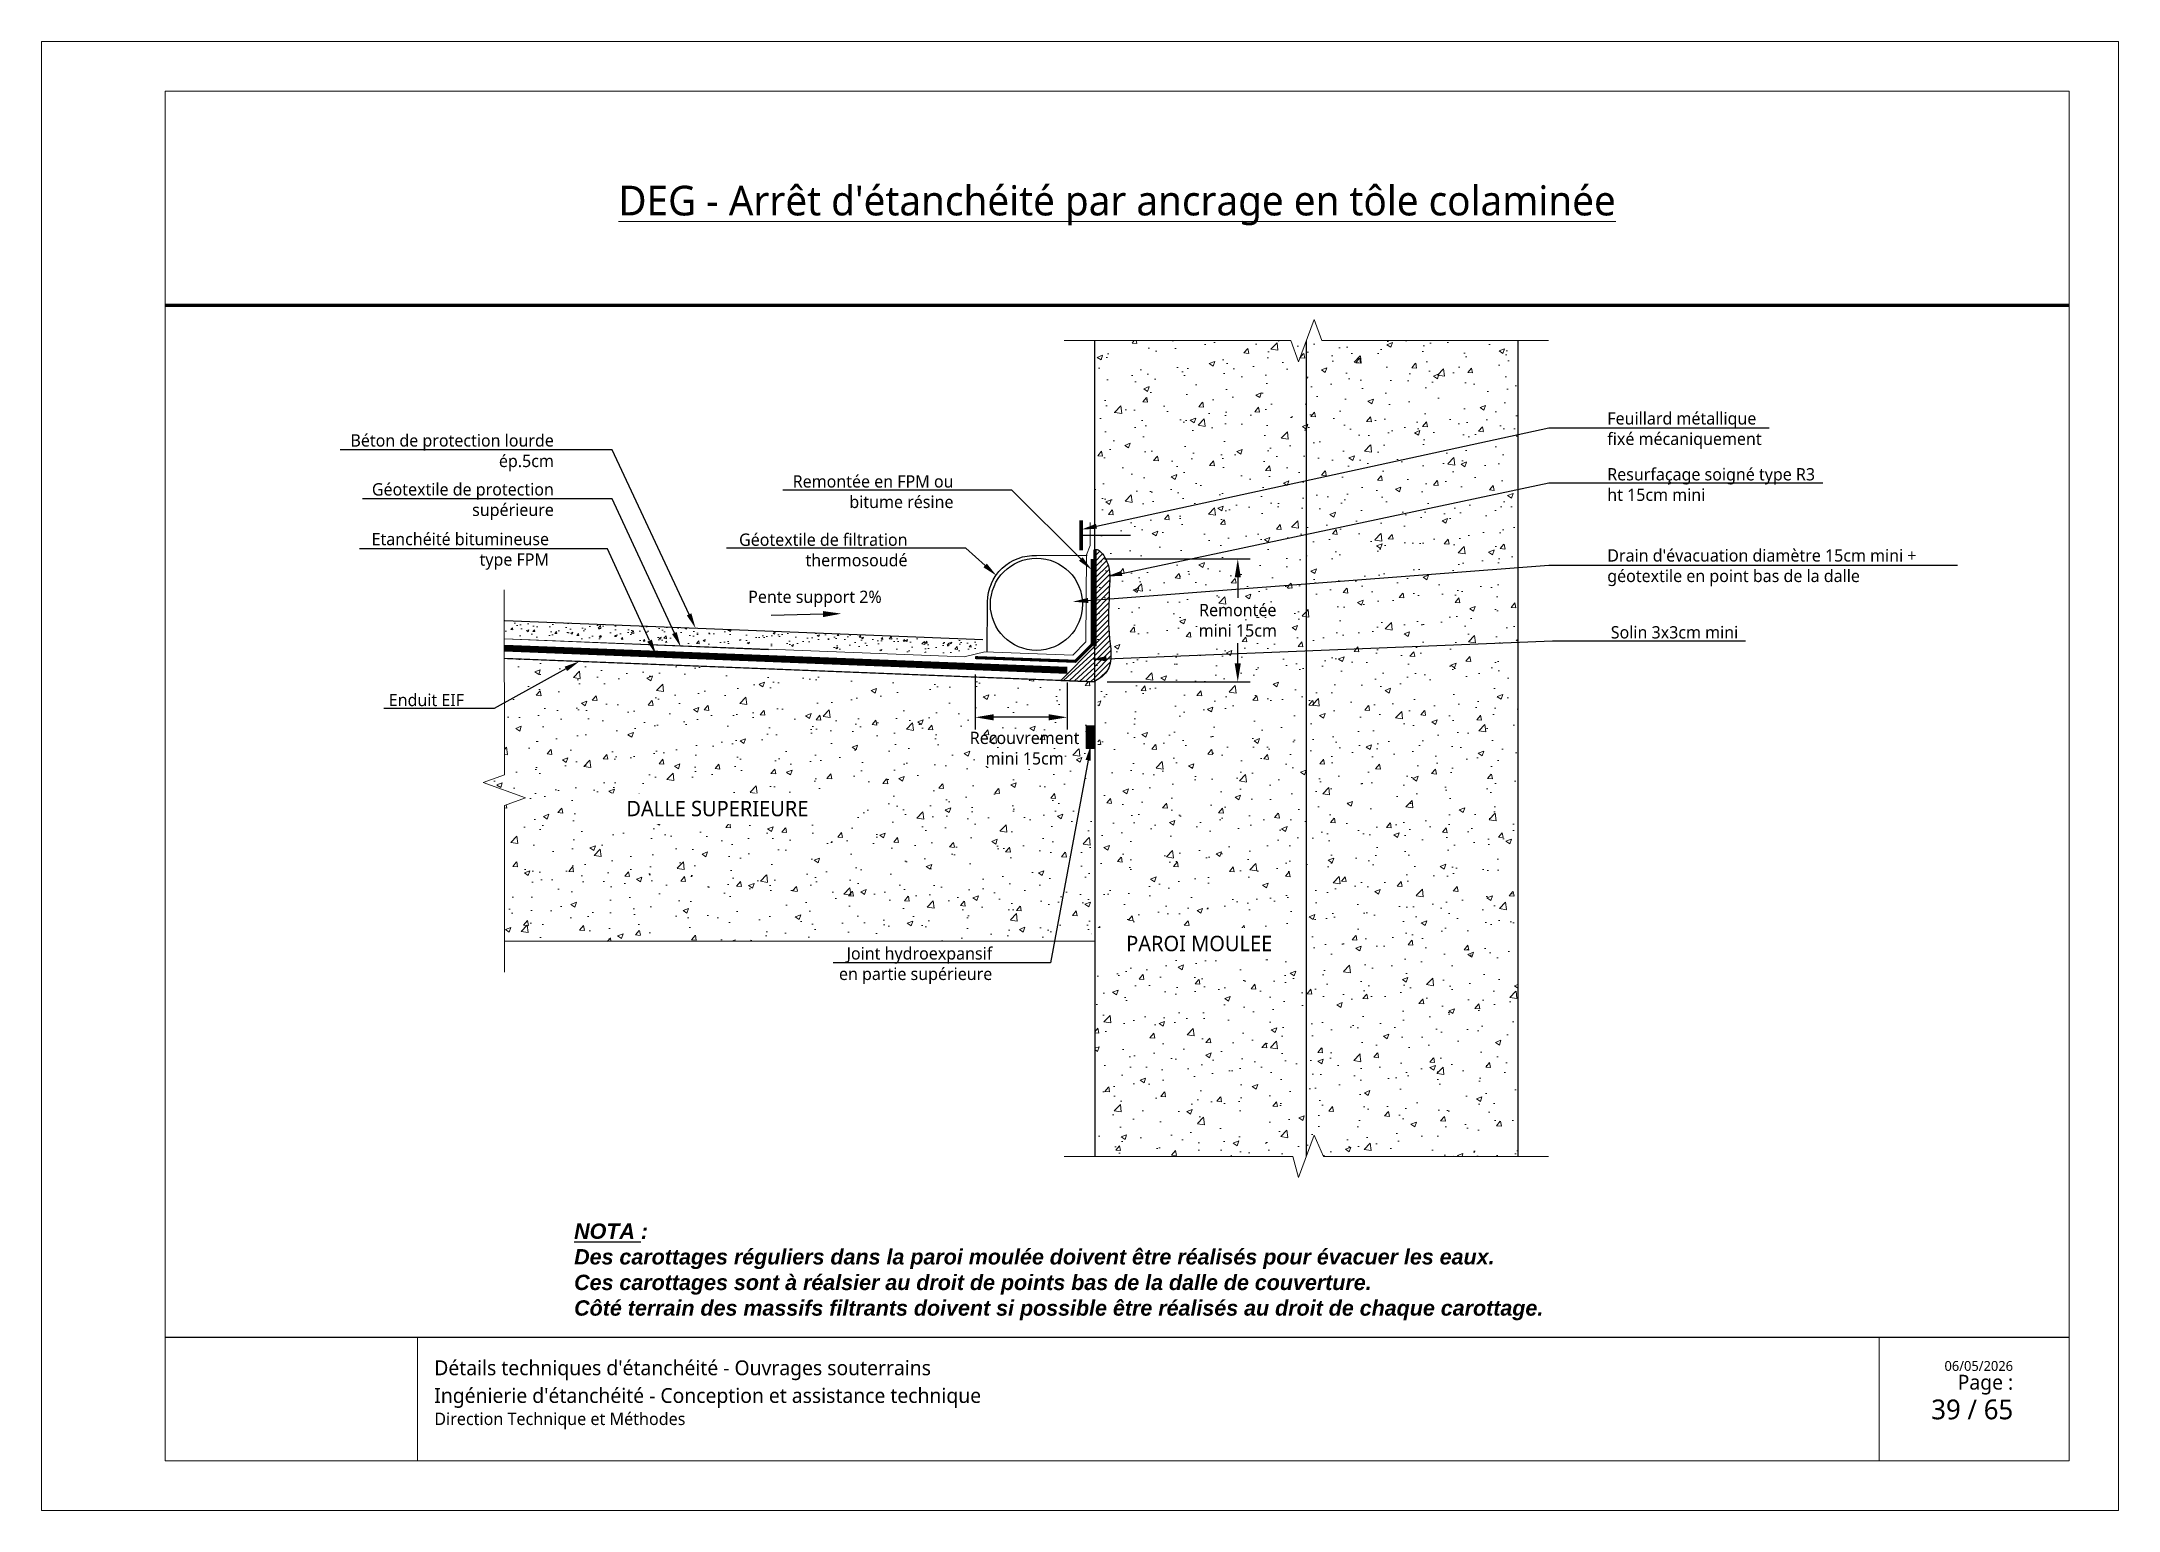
# Paper-space layout '57 - FPM - Raccord sur arase super haute avec arase inférieure de la dalle supérieure au-dessus de la nappe sans impermeabilisation - Partie courante' of a CAD drawing. Header units: millimetres. Extents: x 12 to 432, y -108 to 189.
# The model-space entities are those that its viewports show. They can reach past a viewport. Long polylines and large blocks are cut down to what shows.
import ezdxf
from ezdxf import colors
from ezdxf.entities.mleader import LeaderData, LeaderLine
from ezdxf.math import Vec2, Vec3

# ---------------------------------------------------------------- set-up
doc = ezdxf.new("R2010")
doc.units = ezdxf.units.MM
doc.linetypes.add('CACHE', pattern=[0.375, 0.25, -0.125])
doc.linetypes.add('CONTINU', pattern=[0])
for name, color, linetype, lineweight in [('Dessin_AXE', 8, 'Continuous', 5), ('Dessin_HACHURES', 253, 'Continuous', 9), ('G-ANNO-TTLB', 7, 'Continuous', 5), ('G-ANNO-TTLB-THIN', 7, 'Continuous', 5), ('Matériel_Joint Hydroexpansif', 140, 'CACHE', 0), ("Matériel_Profilé d'arrêt d'eau paroi moulée", 3, 'CACHE', 0), ('SYSTEME_FPM_Enduit EIF', 6, 'Continuous', 9), ("SYSTEME_FPM_Feuille Bitume + enduit d'imperméabilisation", 4, 'Continuous', 9), ('SYSTEME_FPM_GEOTEXTILE de protection', 3, 'ISOLATION', 5), ('SYSTEME_S.E.L', 30, 'Continuous', 9)]:
    doc.layers.add(name, color=color, linetype=linetype, lineweight=lineweight)
for name, color, linetype in [('Dessin_CONTOURS BETON', 7, 'Continuous'), ('Dessin_COTATIONS', 7, 'Continuous'), ('Dessin_TEXTES', 7, 'CONTINU'), ('GEN-_-CARTOUCHE', 7, 'Continuous'), ('Matériel_Drain-Tube PVC', 4, 'Continuous'), ('Matériel_Feuillard-Solin', 40, 'Continuous'), ('Matériel_Resine', 230, 'Continuous'), ('SYSTEME_FPM_Géotextile de filtration thermosoudé', 210, 'ISOLATION')]:
    doc.layers.add(name, color=color, linetype=linetype)
doc.layers.add('GEN-_-FMULT', color=210, linetype='Continuous', plot=False)
doc.styles.add('Segoe UI_2', font='segoeui.ttf', dxfattribs={"height": 0.0025})
doc.styles.add('Segoe UI_3', font='segoeui.ttf', dxfattribs={"height": 0.0035})
doc.styles.add('Segoe UI_4', font='segoeui.ttf', dxfattribs={"height": 0.004})
doc.styles.add('Segoe UI_B_1', font='segoeuib.ttf', dxfattribs={"height": 0.005})
doc.styles.add('Segoe UI_B_2', font='segoeuib.ttf', dxfattribs={"height": 0.0045})
doc.styles.add('txt-moyen', font='segoeui.ttf')
doc.linetypes.add('ISOLATION', pattern='A,0.0001,-0.1,[134,ltypeshp.shx,S=0.1,R=0,X=-0.1,Y=0],-0.2,[134,ltypeshp.shx,S=0.1,R=180,X=0.1,Y=0],-0.1', length=0.4001)
doc.dimstyles.new('1000F2', dxfattribs={"dimscale": 10, "dimtxt": 0.25, "dimasz": 0.3, "dimexe": 0.2, "dimexo": 0, "dimgap": 0.1, "dimtad": 1, "dimzin": 0, "dimdsep": 46, "dimtxsty": 'txt-moyen', "dimcen": 0.1, "dimclrd": 256, "dimclre": 256, "dimclrt": 256, "dimazin": 0, "dimtfac": 1, "dimtmove": 2, "dimatfit": 3, "dimfxl": 1, "dimtolj": 1, "dimtzin": 0, "dimlwd": -1, "dimlwe": -1, "dimarcsym": 0})
pattern_1 = [(50, (26322.862, 3527.005), (9.1092334, -0.796954), [0.9525, -10.4775]), (355, (26322.862, 3527.005), (-1.762171, 9.552842), [0.762, -8.382029]), (100.45144, (26323.621, 3526.938), (7.347062, 8.755888), [0.8095, -8.904512]), (46.1842, (26322.862, 3529.545), (13.553952, -2.102116), [1.42875, -15.71625]), (96.63556, (26323.992, 3529.37), (11.870207, 12.371306), [1.21425, -13.35678]), (351.18415, (26322.862, 3529.545), (11.870207, 12.371306), [1.142998, -12.572987]), (21, (26324.132, 3528.91), (7.58072, -5.11326), [0.9525, -10.4775]), (326, (26324.132, 3528.91), (3.090101, 9.209398), [0.762, -8.382]), (71.45144, (26324.764, 3528.4836), (10.670821, 4.096138), [0.8095, -8.904497]), (37.5, (26322.862, 3527.0047), (0.1544302, 4.227752), [0, -8.2804, 0, -8.509, 0, -8.41375]), (7.5, (26322.862, 3527.0047), (3.340983, 5.0090287), [0, -4.8514, 0, -8.0899, 0, -3.20675]), (327.5, (26320.03, 3527.0047), (6.7795298, -0.2864372), [0, -3.175, 0, -9.906, 0, -13.1445]), (317.5, (26318.76, 3527.0047), (7.406459, 1.2713246), [0, -4.1275, 0, -6.5786, 0, -9.3345])]

psp = doc.layouts.new('57 - FPM - Raccord sur arase super haute avec arase inférieure de la dalle supérieure au-dessus de la nappe sans impermeabilisation - Partie courante')

msp = doc.modelspace()

# ---------------------------------------------------------------- texts
at = {"layer": 'Dessin_TEXTES', "insert": (23003.5817, 8750.2943), "char_height": 2, "width": 50.271961, "attachment_point": 7, "style": 'txt-moyen', "bg_fill": 2}
msp.add_mtext('Pente support 2%', dxfattribs=at)
at = {"layer": 'Dessin_TEXTES', "color": 0, "insert": (22975.2455, 8649.9583), "char_height": 2.5, "width": 239.177851, "attachment_point": 1, "style": 'txt-moyen', "bg_fill": 2}
msp.add_mtext('{\\fArial|b1|i1|c0|p34;\\LNOTA \\l: \\PDes carottages réguliers dans la paroi moulée doivent être réalisés pour évacuer les eaux. \\PCes carottages sont à réalsier au droit de points bas de la dalle de couverture. \\PCôté terrain des massifs filtrants doivent si possible être réalisés au droit de chaque carottage.}', dxfattribs=at)

# ---------------------------------------------------------------- blocks, each defined once
blk = doc.blocks.new('cart.L6P1')
at = {"layer": 'G-ANNO-TTLB'}
for p, q in [((-37.23, 312.77), (-37.23, 15.77)), ((382.77, 312.77), (-37.23, 312.77)), ((382.77, 312.77), (382.77, 15.77)), ((334.38, 50.77), (334.38, 25.77)), ((372.77, 50.77), (372.77, 25.77)), ((-37.23, 15.77), (382.77, 15.77))]:
    blk.add_line(p, q, dxfattribs=at)
at = {"layer": 'G-ANNO-TTLB-THIN'}
for p, q in [((-12.23, 302.77), (372.77, 302.77)), ((-12.23, 50.77), (-12.23, 302.77)), ((372.77, 302.77), (372.77, 50.77)), ((-12.23, 50.77), (-12.23, 25.77)), ((-12.23, 50.77), (372.77, 50.77)), ((38.77, 50.77), (38.77, 25.77)), ((-12.23, 25.77), (372.77, 25.77))]:
    blk.add_line(p, q, dxfattribs=at)
at = {"layer": 'GEN-_-FMULT', "lineweight": 70}
blk.add_line((-12.23, 259.46), (372.77, 259.46), dxfattribs=at)
at = {"layer": 'G-ANNO-TTLB', "attachment_point": 1}
for s, insert, char_height, width, style in [("\\pxqc;\\LDEG - Arrêt d'étanchéité par ancrage en tôle colaminée", (-12.23, 283.61), 6, 385, 'Segoe UI_B_2'), ("Détails techniques d'étanchéité - Ouvrages souterrains", (42.19, 46.11), 3, 202.4845, 'Segoe UI_B_2'), ('\\pxqr;{\\H0.75x;Page : \\P}  39 / 65', (310.88, 43.2), 4, 50.6047, 'Segoe UI_B_1'), ('06/05/2026', (347.59, 45.99), 2, 17.4768, 'Segoe UI_2'), ("Ingénierie d'étanchéité - Conception et assistance technique", (42.19, 40.51), 3, 249.7878, 'Segoe UI_3'), ('Direction Technique et Méthodes', (42.19, 35.54), 2.5, 82.8945, 'Segoe UI_4')]:
    blk.add_mtext(s, dxfattribs=dict(at, insert=insert, char_height=char_height, width=width, style=style))
blk = doc.blocks.new('*D133')
at = {"layer": 'Defpoints', "color": 0, "transparency": 16777216}
for p in [(23059.57, 8758.13), (23060.01, 8738.13), (23083.28, 8738.13)]:
    blk.add_point(p, dxfattribs=at)
at = {"layer": 'Dessin_COTATIONS', "transparency": 16777216}
for p, q in [((23061.57, 8758.13), (23085.28, 8758.13)), ((23083.28, 8755.13), (23083.28, 8751.82)), ((23083.28, 8741.13), (23083.28, 8744.44)), ((23062.01, 8738.13), (23085.28, 8738.13))]:
    blk.add_line(p, q, dxfattribs=at)
for points in [[(23083.78, 8755.13), (23082.78, 8755.13), (23083.28, 8758.13)], [(23082.78, 8741.13), (23083.78, 8741.13), (23083.28, 8738.13)]]:
    blk.add_solid(points, dxfattribs=at)
at = {"layer": 'Dessin_COTATIONS', "transparency": 16777216, "insert": (23083.28, 8748.13), "char_height": 2, "attachment_point": 5, "rotation": 359.9999, "style": 'txt-moyen'}
blk.add_mtext('\\A1;Remontée\\Pmini 15cm', dxfattribs=at)
blk = doc.blocks.new('*D134')
at = {"layer": 'Defpoints', "color": 0, "transparency": 16777216}
for p in [(23040.52, 8741.31), (23055.52, 8739.99), (23040.52, 8732.35)]:
    blk.add_point(p, dxfattribs=at)
at = {"layer": 'Dessin_COTATIONS', "transparency": 16777216}
for p, q in [((23040.52, 8739.31), (23040.52, 8730.35)), ((23055.52, 8737.99), (23055.52, 8730.35)), ((23052.52, 8732.35), (23043.52, 8732.35))]:
    blk.add_line(p, q, dxfattribs=at)
for points in [[(23043.52, 8732.85), (23043.52, 8731.85), (23040.52, 8732.35)], [(23052.52, 8731.85), (23052.52, 8732.85), (23055.52, 8732.35)]]:
    blk.add_solid(points, dxfattribs=at)
at = {"layer": 'Dessin_COTATIONS', "transparency": 16777216, "insert": (23048.58, 8727.32), "char_height": 2, "attachment_point": 5, "rotation": 359.9999, "style": 'txt-moyen'}
blk.add_mtext('\\A1;Recouvrement \\Pmini 15cm', dxfattribs=at)

# ---------------------------------------------------------------- dimensions: what is measured, and where the dimension line sits
at = {"layer": 'Dessin_COTATIONS'}
dim = msp.add_linear_dim(base=(23083.2792, 8738.1313), p1=(23059.5732, 8758.1313), p2=(23060.0098, 8738.1313), angle=90, text='Remontée\\Pmini 15cm', dimstyle='1000F2', override={"dimtxt": 0.2, "dimexo": 0.2, "dimtad": 0}, dxfattribs=at)
dim.commit()
dim.dimension.update_dxf_attribs({"geometry": '*D133', "text_midpoint": (23083.2792, 8748.1313), "text_rotation": 359.9999})
dim = msp.add_linear_dim(base=(23040.524, 8732.3541), p1=(23055.524, 8739.9905), p2=(23040.524, 8741.3077), text='Recouvrement \\Pmini 15cm', dimstyle='1000F2', override={"dimtxt": 0.2, "dimexo": 0.2, "dimtad": 0}, dxfattribs=at)
dim.commit()
dim.dimension.update_dxf_attribs({"geometry": '*D134', "text_midpoint": (23048.576, 8727.3191), "dimtype": 160, "text_rotation": 359.9999})

# ---------------------------------------------------------------- hatches: boundary and pattern name
at = {"layer": 'Dessin_HACHURES'}
h = msp.add_hatch(dxfattribs=at)
h.set_pattern_fill('AR-CONC', color=256, scale=0.05)
h.set_pattern_definition(pattern_1)
edge = h.paths.add_edge_path()
edge.add_line((23094.4425, 8793.6697), (23079.7262, 8793.6697))
edge.add_line((23079.7262, 8793.6697), (23078.4762, 8797.104))
edge.add_line((23078.4762, 8797.104), (23075.9762, 8790.2354))
edge.add_line((23075.9762, 8790.2354), (23074.7262, 8793.6697))
edge.add_line((23074.7262, 8793.6697), (23060.0098, 8793.6697))
edge.add_line((23060.0098, 8793.6697), (23060.0098, 8738.1313))
edge.add_line((23060.0098, 8738.1313), (23060.5098, 8738.1313))
edge.add_line((23060.5098, 8738.1313), (23060.5098, 8721.229))
edge.add_arc((23053.1945, 8720.0894), 7.4035, -8.854866, 8.854836, ccw=False)
edge.add_line((23060.5098, 8718.9497), (23060.5098, 8708.1834))
edge.add_line((23060.5098, 8708.1834), (23060.0098, 8708.1834))
edge.add_line((23060.0098, 8708.1834), (23060.0098, 8660.8774))
edge.add_line((23060.0098, 8660.8774), (23075.0098, 8660.8774))
edge.add_line((23075.0098, 8660.8774), (23075.9761, 8660.8774))
edge.add_line((23075.9761, 8660.8774), (23078.4761, 8660.8774))
edge.add_line((23078.4761, 8660.8774), (23080.0098, 8660.8774))
edge.add_line((23080.0098, 8660.8774), (23094.4425, 8660.8774))
edge.add_line((23094.4425, 8660.8774), (23094.4425, 8793.6697))
h.paths.add_polyline_path([(23063.0442, 8692.8982), (23090.8818, 8692.8982), (23090.8818, 8698.05), (23063.0442, 8698.05)], flags=16)
h = msp.add_hatch(dxfattribs=at)
h.set_pattern_fill('AR-CONC', color=256, scale=0.05)
h.set_pattern_definition(pattern_1)
h.paths.add_polyline_path([(23095.6925, 8664.3117), (23097.2261, 8660.8774), (23128.8753, 8660.8774), (23128.8753, 8744.5594), (23094.4425, 8743.182), (23094.4425, 8660.8774), (23094.4425, 8660.8774)])
h.paths.add_polyline_path([(23128.8753, 8744.5594), (23128.8753, 8756.7237), (23094.4425, 8754.0855), (23094.4425, 8743.182)])
h.paths.add_polyline_path([(23128.8753, 8756.7237), (23128.8753, 8769.4374), (23094.4425, 8762.1443), (23094.4425, 8754.0855)])
h.paths.add_polyline_path([(23128.8753, 8769.4374), (23128.8753, 8778.3538), (23094.4425, 8770.8687), (23094.4425, 8762.1443)])
h.paths.add_polyline_path([(23128.8753, 8778.3538), (23128.8753, 8793.6697), (23096.9425, 8793.6697), (23095.6925, 8797.104), (23094.4425, 8793.6697), (23094.4425, 8770.8687)])
h.paths.add_polyline_path([(23063.3239, 8693.5967), (23090.6839, 8693.5967), (23090.6839, 8697.4317), (23063.3239, 8697.4317)], flags=9)
h = msp.add_hatch(dxfattribs=at)
h.set_pattern_fill('ANSI31', color=256, scale=0.2)
h.set_pattern_definition([(45, (26322.86205, 3527.00466), (-0.449012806, 0.449012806), [])])
edge = h.paths.add_edge_path()
edge.add_spline(control_points=[(23062.6183, 8741.9089), (23062.714, 8743.1935), (23062.0419, 8746.9668), (23062.2921, 8750.2711), (23062.3371, 8751.5683), (23062.3389, 8751.6256)], knot_values=[20.96480027, 20.96480027, 20.96480027, 20.96480027, 24.82542274, 31.03755573, 31.33295786, 31.33295786, 31.33295786, 31.33295786], degree=3, periodic=0)
edge.add_line((23062.3389, 8751.6256), (23060.0098, 8751.4473))
edge.add_line((23060.0098, 8751.4473), (23060.0098, 8738.2028))
edge.add_spline(control_points=[(23060.0098, 8738.2028), (23060.0547, 8738.2293), (23060.7778, 8738.6606), (23062.1764, 8739.6716), (23062.5591, 8741.1147), (23062.6183, 8741.9089)], knot_values=[31.33295786, 31.33295786, 31.33295786, 31.33295786, 31.4861303, 33.80187078, 36.18879248, 36.18879248, 36.18879248, 36.18879248], degree=3, periodic=0)
edge = h.paths.add_edge_path()
edge.add_spline(control_points=[(23062.3389, 8751.6256), (23062.3712, 8752.636), (23062.2903, 8754.0115), (23062.7634, 8756.0122), (23061.3672, 8759.2082), (23060.2649, 8759.757), (23060.0098, 8759.6278)], knot_values=[1.83733693, 1.83733693, 1.83733693, 1.83733693, 7.03972194, 15.05051499, 19.67228955, 20.96480027, 20.96480027, 20.96480027, 20.96480027], degree=3, periodic=0)
edge.add_line((23060.0098, 8759.6278), (23060.0098, 8751.4473))
edge.add_line((23060.0098, 8751.4473), (23062.3389, 8751.6256))
at = {"layer": 'Dessin_HACHURES', "linetype": 'CONTINU'}
h = msp.add_hatch(dxfattribs=at)
h.set_pattern_fill('AR-CONC', color=256, scale=0.5)
h.set_pattern_definition([(50, (24522.162, 6923.0702), (3.586301, -0.3137607), [0.375, -4.125]), (355, (24522.162, 6923.07), (-0.6937567, 3.7609607), [0.3, -3.3]), (100.45144, (24522.461, 6923.044), (2.892544, 3.4472), [0.318701, -3.5057106]), (46.1842, (24522.162, 6924.07), (5.336207, -0.827596), [0.5625, -6.1875]), (96.63564, (24522.607, 6924.001), (4.67331, 4.870593), [0.478052, -5.258569]), (351.18416, (24522.162, 6924.07), (4.67331, 4.870593), [0.45, -4.95]), (21, (24522.662, 6923.8202), (2.9845353, -2.0130945), [0.375, -4.125]), (326, (24522.662, 6923.82), (1.2165767, 3.62575), [0.3, -3.3]), (71.45144, (24522.911, 6923.6524), (4.201112, 1.612656), [0.318701, -3.5057106]), (37.5, (24522.1621, 6923.0702), (0.0607993, 1.6644693), [0, -3.26, 0, -3.35, 0, -3.3125]), (7.5, (24522.1621, 6923.0702), (1.3153477, 1.9720586), [0, -1.91, 0, -3.185, 0, -1.2625]), (327.5, (24521.0471, 6923.0702), (2.6691122, -0.11277436), [0, -1.25, 0, -3.9, 0, -5.175]), (317.5, (24520.5471, 6923.0702), (2.9159308, 0.500525), [0, -1.625, 0, -2.59, 0, -3.675])])
h.paths.add_polyline_path([(23038.3652, 8742.6684), (23041.4154, 8743.372), (23042.0575, 8743.5088), (23042.0186, 8744.6263), (23042.0186, 8744.9473), (22963.8976, 8748.0716), (22963.8993, 8745.5337)])
at = {"layer": 'Dessin_HACHURES', "linetype": 'Continuous'}
h = msp.add_hatch(dxfattribs=at)
h.set_pattern_fill('ANSI31', color=256, scale=5, angle=357.736088)
h.set_pattern_definition([(42.736088, (24422.1177, 7517.65276), (-0.42413901, 0.45905457), [])])
h.paths.add_polyline_path([(23060.0098, 8743.9546), (23054.4751, 8738.3502), (23060.0098, 8738.1313)])
at = {"layer": 'Dessin_HACHURES'}
h = msp.add_hatch(dxfattribs=at)
h.set_pattern_fill('AR-CONC', color=256, scale=0.05)
h.set_pattern_definition(pattern_1)
h.paths.add_polyline_path([(23059.5098, 8712.5153, -0.10920911), (23059.5098, 8715.024), (23059.5098, 8723.0123), (23058.5768, 8723.0123), (23058.5768, 8726.7177), (23059.5098, 8726.7177), (23059.5098, 8731.2704, -0.13014791), (23059.5098, 8732.2625), (23059.5098, 8738.1511), (23054.4751, 8738.3502), (22963.8727, 8741.932), (22963.8858, 8723.013), (22960.4523, 8721.7607), (22967.3227, 8719.2652), (22963.8891, 8718.013), (22963.9006, 8695.8698), (23060.0098, 8695.9333), (23060.0098, 8702.1314), (23060.0098, 8708.1834), (23059.5098, 8708.1834)])
h.paths.add_polyline_path([(22980.5262, 8714.8636), (23016.5187, 8714.8636), (23016.5187, 8720.0154), (22980.5262, 8720.0154)], flags=24)
h.paths.add_polyline_path([(23063.0442, 8692.8982), (23090.8818, 8692.8982), (23090.8818, 8698.05), (23063.0442, 8698.05)], flags=9)
at = {"layer": 'Matériel_Joint Hydroexpansif', "linetype": 'CONTINU'}
h = msp.add_hatch(color=256, dxfattribs=at)
h.dxf.hatch_style = 1
h.paths.add_polyline_path([(23058.5768, 8730.9586), (23058.5768, 8727.2532), (23059.9896, 8727.2532, 0.0007891), (23060.0098, 8727.3456), (23060.0098, 8730.9586)])

# ---------------------------------------------------------------- linework, layer by layer
at = {"layer": 'Dessin_AXE', "flags": 128}
for points in [[(23133.8753, 8793.6697), (23096.9425, 8793.6697), (23095.6925, 8797.104), (23093.1925, 8790.2354), (23091.9425, 8793.6697), (23055.0098, 8793.6697)], [(22963.865, 8753.0791), (22963.8858, 8723.013), (22960.4523, 8721.7607), (22967.3227, 8719.2652), (22963.8891, 8718.013), (22963.9032, 8690.8698)], [(23133.8753, 8660.8774), (23097.2261, 8660.8774), (23095.6925, 8664.3117), (23093.1925, 8657.443), (23092.2261, 8660.8774), (23055.0098, 8660.8774)]]:
    msp.add_lwpolyline(points, dxfattribs=at)
at = {"layer": 'Dessin_CONTOURS BETON', "flags": 128}
for points in [[(23060.0098, 8738.1313), (23060.0098, 8738.1313), (23060.0098, 8793.6697)], [(23041.7656, 8744.964), (22963.9532, 8748.0716), (22963.9532, 8748.0716)], [(23060.0098, 8738.1313), (22963.9019, 8741.9308), (22963.9019, 8741.9308)]]:
    msp.add_lwpolyline(points, dxfattribs=at)
at = {"layer": 'Dessin_CONTOURS BETON'}
msp.add_lwpolyline([(23128.8753, 8793.6697), (23128.8753, 8660.8774)], dxfattribs=at)
at = {"layer": 'Dessin_CONTOURS BETON', "linetype": 'Continuous', "flags": 128}
msp.add_lwpolyline([(23060.0098, 8743.9546), (23054.4751, 8738.3502), (23060.0098, 8738.1313)], close=True, dxfattribs=at)
at = {"layer": 'Dessin_CONTOURS BETON'}
msp.add_open_spline([(23060.0098, 8759.6278), (23060.2649, 8759.757), (23061.3672, 8759.2082), (23062.7634, 8756.0122), (23062.2825, 8753.9784), (23062.4176, 8751.9291), (23061.9843, 8746.2061), (23063.2883, 8740.4755), (23060.7778, 8738.6606), (23060.0547, 8738.2293), (23060.0098, 8738.2028)], degree=3, knots=[1.83733693, 1.83733693, 1.83733693, 1.83733693, 3.12984765, 7.75162221, 15.76241526, 21.26020239, 27.47233538, 33.71987956, 36.03562003, 36.1888015, 36.1888015, 36.1888015, 36.1888015], dxfattribs=at)
at = {"layer": 'Matériel_Feuillard-Solin', "linetype": 'CONTINU'}
msp.add_line((23057.7627, 8761.9772), (23065.8208, 8761.9772), dxfattribs=at)
at = {"layer": 'Matériel_Feuillard-Solin', "linetype": 'CONTINU', "const_width": 0.6}
msp.add_lwpolyline([(23057.7627, 8764.4064), (23057.7627, 8759.5481)], dxfattribs=at)
at = {"layer": 'Matériel_Joint Hydroexpansif', "linetype": 'CONTINU'}
msp.add_lwpolyline([(23058.5768, 8727.2532), (23058.5768, 8730.9586), (23060.0098, 8730.9586), (23060.0098, 8727.2532)], close=True, dxfattribs=at)
at = {"layer": 'Matériel_Resine', "lineweight": 70}
msp.add_lwpolyline([(23060.0098, 8759.6278), (23060.0098, 8743.9545)], dxfattribs=at)
at = {"layer": 'SYSTEME_FPM_Enduit EIF', "ltscale": 0.1, "const_width": 0.2}
msp.add_lwpolyline([(23054.4751, 8738.3502), (22963.8727, 8741.932)], dxfattribs=at)
at = {"layer": "SYSTEME_FPM_Feuille Bitume + enduit d'imperméabilisation", "ltscale": 0.1, "const_width": 1}
msp.add_lwpolyline([(23055.524, 8739.9905), (22963.8759, 8743.6033)], dxfattribs=at)
at = {"layer": "SYSTEME_FPM_Feuille Bitume + enduit d'imperméabilisation", "linetype": 'ByBlock', "ltscale": 0.1, "flags": 128}
for points in [[(23055.5233, 8740.4909), (22963.907, 8744.1128)], [(23055.5233, 8739.4901), (22963.8991, 8743.1123)]]:
    msp.add_lwpolyline(points, dxfattribs=at)
at = {"layer": 'SYSTEME_FPM_GEOTEXTILE de protection', "flags": 128}
msp.add_lwpolyline([(22963.8998, 8745.1334), (23006.8939, 8743.3563), (23006.1277, 8743.388), (22963.8998, 8745.1334)], dxfattribs=at)

msp.set_redraw_order([(e.dxf.handle, doc.entitydb.next_handle()) for e in msp.query("TEXT MTEXT ATTDEF DIMENSION ARC_DIMENSION")])  # texts and dimensions are drawn at this point

# ---------------------------------------------------------------- leaders
at = {"layer": 'Dessin_TEXTES'}
ml = msp.add_multileader_mtext('Standard', dxfattribs=at)
ml.set_content('Feuillard métallique\\Pfixé mécaniquement', color=256, style='txt-moyen')
ml.set_leader_properties(linetype='ByLayer', lineweight=-1)
ml.build(insert=Vec2(0, 0))
ml.multileader.update_dxf_attribs({"text_left_attachment_type": 6, "text_right_attachment_type": 6, "dogleg_length": 7.5, "arrow_head_size": 2.5})
ctx = ml.context
ctx.base_point, ctx.char_height, ctx.arrow_head_size, ctx.plane_origin = Vec3(23141.4316, 8779.4517), 2, 2.5, Vec3(23112.7497, 8769.0381)
ctx.left_attachment, ctx.right_attachment = 6, 6
notes = []
notes.append((ctx, [(0, (1, 1, 0), (23133.9316, 8779.453), (1, 0), 7.5, [(0, [(23057.8389, 8762.9117)], 0, [])])]))
ctx.mtext.insert, ctx.mtext.flow_direction = Vec3(23143.4316, 8782.007), 5
ml = msp.add_multileader_mtext('Standard', dxfattribs=at)
ml.set_content('Béton de protection lourde\\Pép.5cm', color=256, style='txt-moyen')
ml.set_leader_properties(linetype='ByLayer', lineweight=-1)
ml.build(insert=Vec2(0, 0))
ml.multileader.update_dxf_attribs({"text_left_attachment_type": 6, "text_right_attachment_type": 6, "dogleg_length": 7.5, "arrow_head_size": 2.5})
ctx = ml.context
ctx.base_point, ctx.char_height, ctx.arrow_head_size, ctx.plane_origin = Vec3(22937.4891, 8775.8585), 2, 2.5, Vec3(22910.9526, 8777.1592)
ctx.left_attachment, ctx.right_attachment, ctx.text_align_type = 6, 6, 2
notes.append((ctx, [(0, (1, 1, 0), (22981.4434, 8775.8598), (-1, 0), 7.5, [(0, [(22995.0177, 8746.8412)], 0, [])])]))
ctx.mtext.insert, ctx.mtext.alignment, ctx.mtext.flow_direction = Vec3(22971.9434, 8778.4138), 3, 5
ml = msp.add_multileader_mtext('Standard', dxfattribs=at)
ml.set_content('Géotextile de protection\\Psupérieure', color=256, style='txt-moyen')
ml.set_leader_properties(linetype='ByLayer', lineweight=-1)
ml.build(insert=Vec2(0, 0))
ml.multileader.update_dxf_attribs({"text_left_attachment_type": 6, "text_right_attachment_type": 6, "dogleg_length": 7.5, "arrow_head_size": 2.5})
ctx = ml.context
ctx.base_point, ctx.char_height, ctx.arrow_head_size, ctx.plane_origin = Vec3(22940.7743, 8767.8976), 2, 2.5, Vec3(22910.9526, 8769.1983)
ctx.left_attachment, ctx.right_attachment, ctx.text_align_type = 6, 6, 2
notes.append((ctx, [(0, (1, 1, 0), (22981.4434, 8767.8988), (-1, 0), 7.5, [(0, [(22992.6145, 8743.7946)], 0, [])])]))
ctx.mtext.insert, ctx.mtext.alignment, ctx.mtext.flow_direction = Vec3(22971.9434, 8770.4528), 3, 5
ml = msp.add_multileader_mtext('Standard', dxfattribs=at)
ml.set_content('Resurfaçage soigné type R3\\Pht 15cm mini', color=256, style='txt-moyen')
ml.set_leader_properties(linetype='ByLayer', lineweight=-1)
ml.build(insert=Vec2(0, 0))
ml.multileader.update_dxf_attribs({"text_left_attachment_type": 6, "text_right_attachment_type": 6, "dogleg_length": 7.5, "arrow_head_size": 2.5})
ctx = ml.context
ctx.base_point, ctx.char_height, ctx.arrow_head_size, ctx.plane_origin = Vec3(23141.4316, 8770.5083), 2, 2.5, Vec3(23112.7497, 8760.0947)
ctx.left_attachment, ctx.right_attachment = 6, 6
notes.append((ctx, [(0, (1, 1, 0), (23133.9316, 8770.5083), (1, 0), 7.5, [(0, [(23061.962, 8755.2648)], 0, [])])]))
ctx.mtext.insert, ctx.mtext.flow_direction = Vec3(23143.4316, 8772.9083), 5
ml = msp.add_multileader_mtext('Standard', dxfattribs=at)
ml.set_content('Etanchéité bitumineuse type FPM', color=256, style='txt-moyen')
ml.set_leader_properties(linetype='ByLayer', lineweight=-1)
ml.build(insert=Vec2(0, 0))
ml.multileader.update_dxf_attribs({"text_left_attachment_type": 6, "text_right_attachment_type": 6, "dogleg_length": 7.5, "arrow_head_size": 2.5})
ctx = ml.context
ctx.base_point, ctx.char_height, ctx.arrow_head_size, ctx.plane_origin = Vec3(22940.3712, 8759.7742), 2, 2.5, Vec3(22910.9466, 8759.3205)
ctx.left_attachment, ctx.right_attachment, ctx.text_align_type = 6, 6, 2
notes.append((ctx, [(0, (1, 1, 0), (22980.657, 8759.7762), (-1, 0), 7.5, [(0, [(22988.5731, 8742.5538)], 0, [])])]))
ctx.mtext.insert, ctx.mtext.width, ctx.mtext.alignment, ctx.mtext.flow_direction = Vec3(22971.157, 8762.3622), 30.566166, 3, 5
ml = msp.add_multileader_mtext('Standard', dxfattribs=at)
ml.set_content('Solin 3x3cm mini', color=256, style='txt-moyen')
ml.set_leader_properties(linetype='ByLayer', lineweight=-1)
ml.build(insert=Vec2(0, 0))
ml.multileader.update_dxf_attribs({"text_left_attachment_type": 6, "text_right_attachment_type": 6, "dogleg_length": 7.5, "arrow_head_size": 2.5})
ctx = ml.context
ctx.base_point, ctx.char_height, ctx.arrow_head_size, ctx.plane_origin = Vec3(23142.0033, 8744.7845), 2, 2.5, Vec3(23113.3214, 8737.3031)
ctx.left_attachment, ctx.right_attachment = 6, 6
notes.append((ctx, [(0, (1, 1, 0), (23134.5033, 8744.7845), (1, 0), 7.5, [(0, [(23059.396, 8741.78)], 0, [])])]))
ctx.mtext.insert, ctx.mtext.flow_direction = Vec3(23144.0033, 8747.1845), 5
ml = msp.add_multileader_mtext('Standard', dxfattribs=at)
ml.set_content('Enduit EIF', color=256, style='txt-moyen')
ml.set_leader_properties(linetype='ByLayer', lineweight=-1)
ml.build(insert=Vec2(0, 0))
ml.multileader.update_dxf_attribs({"text_left_attachment_type": 6, "text_right_attachment_type": 6, "dogleg_length": 7.5, "arrow_head_size": 2.5})
ctx = ml.context
ctx.base_point, ctx.char_height, ctx.arrow_head_size, ctx.plane_origin = Vec3(22942.633, 8733.7691), 2, 2.5, Vec3(22897.0795, 8723.3555)
ctx.left_attachment, ctx.right_attachment, ctx.text_align_type = 6, 6, 2
notes.append((ctx, [(0, (1, 1, 0), (22962.219, 8733.7691), (-1, 0), 2.9, [(0, [(22976.0924, 8741.4489)], 0, [])])]))
ctx.mtext.insert, ctx.mtext.alignment, ctx.mtext.flow_direction = Vec3(22957.319, 8736.1691), 3, 5
for ctx, leaders in notes:
    for number, flags, end, landing, length, lines in leaders:
        leader = LeaderData()
        leader.index, (leader.has_last_leader_line, leader.has_dogleg_vector, leader.attachment_direction) = number, flags
        leader.last_leader_point, leader.dogleg_vector, leader.dogleg_length = Vec3(end), Vec3(landing), length
        for number, points, colour, breaks in lines:
            line = LeaderLine()
            line.index, line.vertices, line.color, line.breaks = number, Vec3.list(points), colors.encode_raw_color(colour), breaks
            leader.lines.append(line)
        ctx.leaders.append(leader)

# ---------------------------------------------------------------- next in the draw order: linework, layer by layer
at = {"layer": 'Matériel_Drain-Tube PVC', "lineweight": -3}
msp.add_circle((23050.5119, 8750.7449), 7.5, dxfattribs=at)
at = {"layer": 'SYSTEME_FPM_GEOTEXTILE de protection', "flags": 128}
msp.add_lwpolyline([(22963.8998, 8745.1334), (23038.7651, 8742.2138), (23042.0917, 8742.9988), (23056.4078, 8742.442), (23058.56, 8744.6212), (23058.6492, 8758.8133), (23059.2425, 8760.3019), (23059.266, 8764.0367)], dxfattribs=at)
msp.add_lwpolyline([(23042.4809, 8742.9837), (23042.5319, 8751.1591, -0.42403204), (23050.5119, 8758.6862), (23058.7672, 8758.7463), (23058.7672, 8758.7463), (23058.7672, 8758.7463), (23058.7672, 8758.7463), (23058.7672, 8758.7463)], format="xyb", dxfattribs=at)
at = {"layer": 'SYSTEME_FPM_Géotextile de filtration thermosoudé', "flags": 128}
msp.add_lwpolyline([(23042.4809, 8742.9837), (23042.5319, 8751.1591, -0.42403204), (23050.5119, 8758.6862), (23058.7672, 8758.7463), (23058.7672, 8758.7463), (23058.7672, 8758.7463), (23058.7672, 8758.7463), (23058.7672, 8758.7463)], format="xyb", dxfattribs=at)
at = {"layer": 'SYSTEME_S.E.L', "ltscale": 0.2, "const_width": 0.5}
msp.add_lwpolyline([(23040.524, 8742.0684), (23056.8486, 8741.4651), (23059.5732, 8744.2241), (23059.5732, 8758.1313)], dxfattribs=at)

# ---------------------------------------------------------------- next in the draw order: texts
at = {"layer": 'Dessin_TEXTES', "char_height": 2.5, "attachment_point": 5, "style": 'txt-moyen', "bg_fill": 3, "box_fill_scale": 1.5, "bg_fill_color": 9, "bg_fill_true_color": 13158600, "bg_fill_transparency": 0}
for s, insert, width in [('DALLE SUPERIEURE', (22998.5634, 8717.4787), 42.520928), ('PAROI MOULEE', (23077.0039, 8695.5142), 32.448793)]:
    msp.add_mtext(s, dxfattribs=dict(at, insert=insert, width=width))

# ---------------------------------------------------------------- next in the draw order: leaders
at = {"layer": 'Dessin_TEXTES'}
ml = msp.add_multileader_mtext('Standard', dxfattribs=at)
ml.set_content('Remontée en FPM ou \\Pbitume résine', color=256, style='txt-moyen')
ml.set_leader_properties(linetype='ByLayer', lineweight=-1)
ml.build(insert=Vec2(0, 0))
ml.multileader.update_dxf_attribs({"text_left_attachment_type": 6, "text_right_attachment_type": 6, "dogleg_length": 7.5, "arrow_head_size": 2.5})
ctx = ml.context
ctx.base_point, ctx.char_height, ctx.arrow_head_size, ctx.plane_origin = Vec3(23008.7065, 8769.3464), 2, 2.5, Vec3(22976.0117, 8770.6471)
ctx.left_attachment, ctx.right_attachment, ctx.text_align_type = 6, 6, 2
notes = []
notes.append((ctx, [(0, (1, 1, 0), (23046.5026, 8769.3464), (-1, 0), 7.5, [(0, [(23059.4967, 8756.3493)], 0, [])])]))
ctx.mtext.insert, ctx.mtext.alignment, ctx.mtext.flow_direction = Vec3(23037.0026, 8771.7464), 3, 5
ml = msp.add_multileader_mtext('Standard', dxfattribs=at)
ml.set_content('Géotextile de filtration \\Pthermosoudé', color=256, style='txt-moyen')
ml.set_leader_properties(linetype='ByLayer', lineweight=-1)
ml.build(insert=Vec2(0, 0))
ml.multileader.update_dxf_attribs({"text_left_attachment_type": 6, "text_right_attachment_type": 6, "dogleg_length": 7.5, "arrow_head_size": 2.5})
ctx = ml.context
ctx.base_point, ctx.char_height, ctx.arrow_head_size, ctx.plane_origin = Vec3(23001.224, 8759.86), 2, 2.5, Vec3(22970.3292, 8759.5607)
ctx.left_attachment, ctx.right_attachment, ctx.text_align_type = 6, 6, 2
notes.append((ctx, [(0, (1, 1, 0), (23039.02, 8759.86), (-1, 0), 7.5, [(0, [(23044.0138, 8755.4037)], 0, [])])]))
ctx.mtext.insert, ctx.mtext.alignment, ctx.mtext.flow_direction = Vec3(23029.52, 8762.26), 3, 5
ml = msp.add_multileader_mtext('Standard', dxfattribs=at)
ml.set_content("Drain d'évacuation diamètre 15cm mini + géotextile en point bas de la dalle", color=256, style='txt-moyen')
ml.set_leader_properties(linetype='ByLayer', lineweight=-1)
ml.build(insert=Vec2(0, 0))
ml.multileader.update_dxf_attribs({"text_left_attachment_type": 6, "text_right_attachment_type": 6, "dogleg_length": 7.5, "arrow_head_size": 2.5})
ctx = ml.context
ctx.base_point, ctx.char_height, ctx.arrow_head_size, ctx.plane_origin = Vec3(23141.4316, 8757.1091), 2, 2.5, Vec3(23112.7497, 8746.6955)
ctx.left_attachment, ctx.right_attachment = 6, 6
notes.append((ctx, [(0, (1, 1, 0), (23133.9316, 8757.1111), (1, 0), 7.5, [(0, [(23056.4212, 8751.1724)], 0, [])])]))
ctx.mtext.insert, ctx.mtext.width, ctx.mtext.flow_direction = Vec3(23143.4316, 8759.6971), 56.467241, 5
at = {"layer": 'Dessin_TEXTES', "linetype": 'CONTINU', "lineweight": 9}
ml = msp.add_multileader_mtext('Standard', dxfattribs=at)
ml.set_content('', color=256, style='txt-moyen')
ml.set_leader_properties(linetype='ByLayer', lineweight=-1)
ml.build(insert=Vec2(0, 0))
ml.multileader.update_dxf_attribs({"text_left_attachment_type": 6, "text_right_attachment_type": 6, "dogleg_length": 0, "arrow_head_size": 3})
ctx = ml.context
ctx.base_point, ctx.char_height, ctx.arrow_head_size, ctx.landing_gap_size, ctx.plane_origin = Vec3(23007.3393, 8749.4434), 2.5, 3, 0, Vec3(22965.1775, 8753.7858)
ctx.left_attachment, ctx.right_attachment, ctx.text_align_type = 6, 6, 2
notes.append((ctx, [(0, (1, 1, 0), (23007.3393, 8748.9434), (-1, 0), 0, [(0, [(23018.7574, 8749.2211)], 0, [])])]))
ctx.mtext.insert, ctx.mtext.alignment, ctx.mtext.flow_direction = Vec3(23007.3393, 8751.9434), 3, 5
for ctx, leaders in notes:
    for number, flags, end, landing, length, lines in leaders:
        leader = LeaderData()
        leader.index, (leader.has_last_leader_line, leader.has_dogleg_vector, leader.attachment_direction) = number, flags
        leader.last_leader_point, leader.dogleg_vector, leader.dogleg_length = Vec3(end), Vec3(landing), length
        for number, points, colour, breaks in lines:
            line = LeaderLine()
            line.index, line.vertices, line.color, line.breaks = number, Vec3.list(points), colors.encode_raw_color(colour), breaks
            leader.lines.append(line)
        ctx.leaders.append(leader)

# ---------------------------------------------------------------- next in the draw order: linework, layer by layer
at = {"layer": 'Dessin_CONTOURS BETON'}
msp.add_lwpolyline([(23060.0098, 8738.1313), (23060.0098, 8660.8774)], dxfattribs=at)
at = {"layer": 'Dessin_CONTOURS BETON', "flags": 128}
msp.add_lwpolyline([(23060.0098, 8695.9333), (22963.8998, 8695.8698)], dxfattribs=at)
at = {"layer": "Matériel_Profilé d'arrêt d'eau paroi moulée", "lineweight": 13, "const_width": 0.2}
msp.add_lwpolyline([(23094.4425, 8793.6697), (23094.4425, 8660.8774)], dxfattribs=at)

# ---------------------------------------------------------------- next in the draw order: leaders
at = {"layer": 'Dessin_TEXTES'}
ml = msp.add_multileader_mtext('Standard', dxfattribs=at)
ml.set_content('Joint hydroexpansif\\Pen partie supérieure', color=256, style='txt-moyen')
ml.set_leader_properties(linetype='ByLayer', lineweight=-1)
ml.build(insert=Vec2(0, 0))
ml.multileader.update_dxf_attribs({"text_left_attachment_type": 6, "text_right_attachment_type": 6, "dogleg_length": 7.5, "arrow_head_size": 2.5})
ctx = ml.context
ctx.base_point, ctx.char_height, ctx.arrow_head_size, ctx.plane_origin = Vec3(23016.6827, 8692.3654), 2, 2.5, Vec3(22982.3249, 8693.6661)
ctx.left_attachment, ctx.right_attachment, ctx.text_align_type = 6, 6, 2
notes = []
notes.append((ctx, [(0, (1, 1, 0), (23052.8158, 8692.3667), (-1, 0), 7.5, [(0, [(23059.3572, 8727.8111)], 0, [])])]))
ctx.mtext.insert, ctx.mtext.alignment, ctx.mtext.flow_direction = Vec3(23043.3158, 8694.9207), 3, 5
for ctx, leaders in notes:
    for number, flags, end, landing, length, lines in leaders:
        leader = LeaderData()
        leader.index, (leader.has_last_leader_line, leader.has_dogleg_vector, leader.attachment_direction) = number, flags
        leader.last_leader_point, leader.dogleg_vector, leader.dogleg_length = Vec3(end), Vec3(landing), length
        for number, points, colour, breaks in lines:
            line = LeaderLine()
            line.index, line.vertices, line.color, line.breaks = number, Vec3.list(points), colors.encode_raw_color(colour), breaks
            leader.lines.append(line)
        ctx.leaders.append(leader)

# ---------------------------------------------------------------- block references
at = {"layer": 'GEN-_-CARTOUCHE'}
psp.add_blockref('cart.L6P1', (49.23, -123.77), dxfattribs=at)

# ---------------------------------------------------------------- viewports
at = {"layer": 'Defpoints'}
psp.add_viewport(center=(229.5, 31.35), size=(385, 208.6901), view_center_point=(23063.6338, 8715.4302), view_height=168, dxfattribs=at)

doc.saveas('drawing.dxf')
